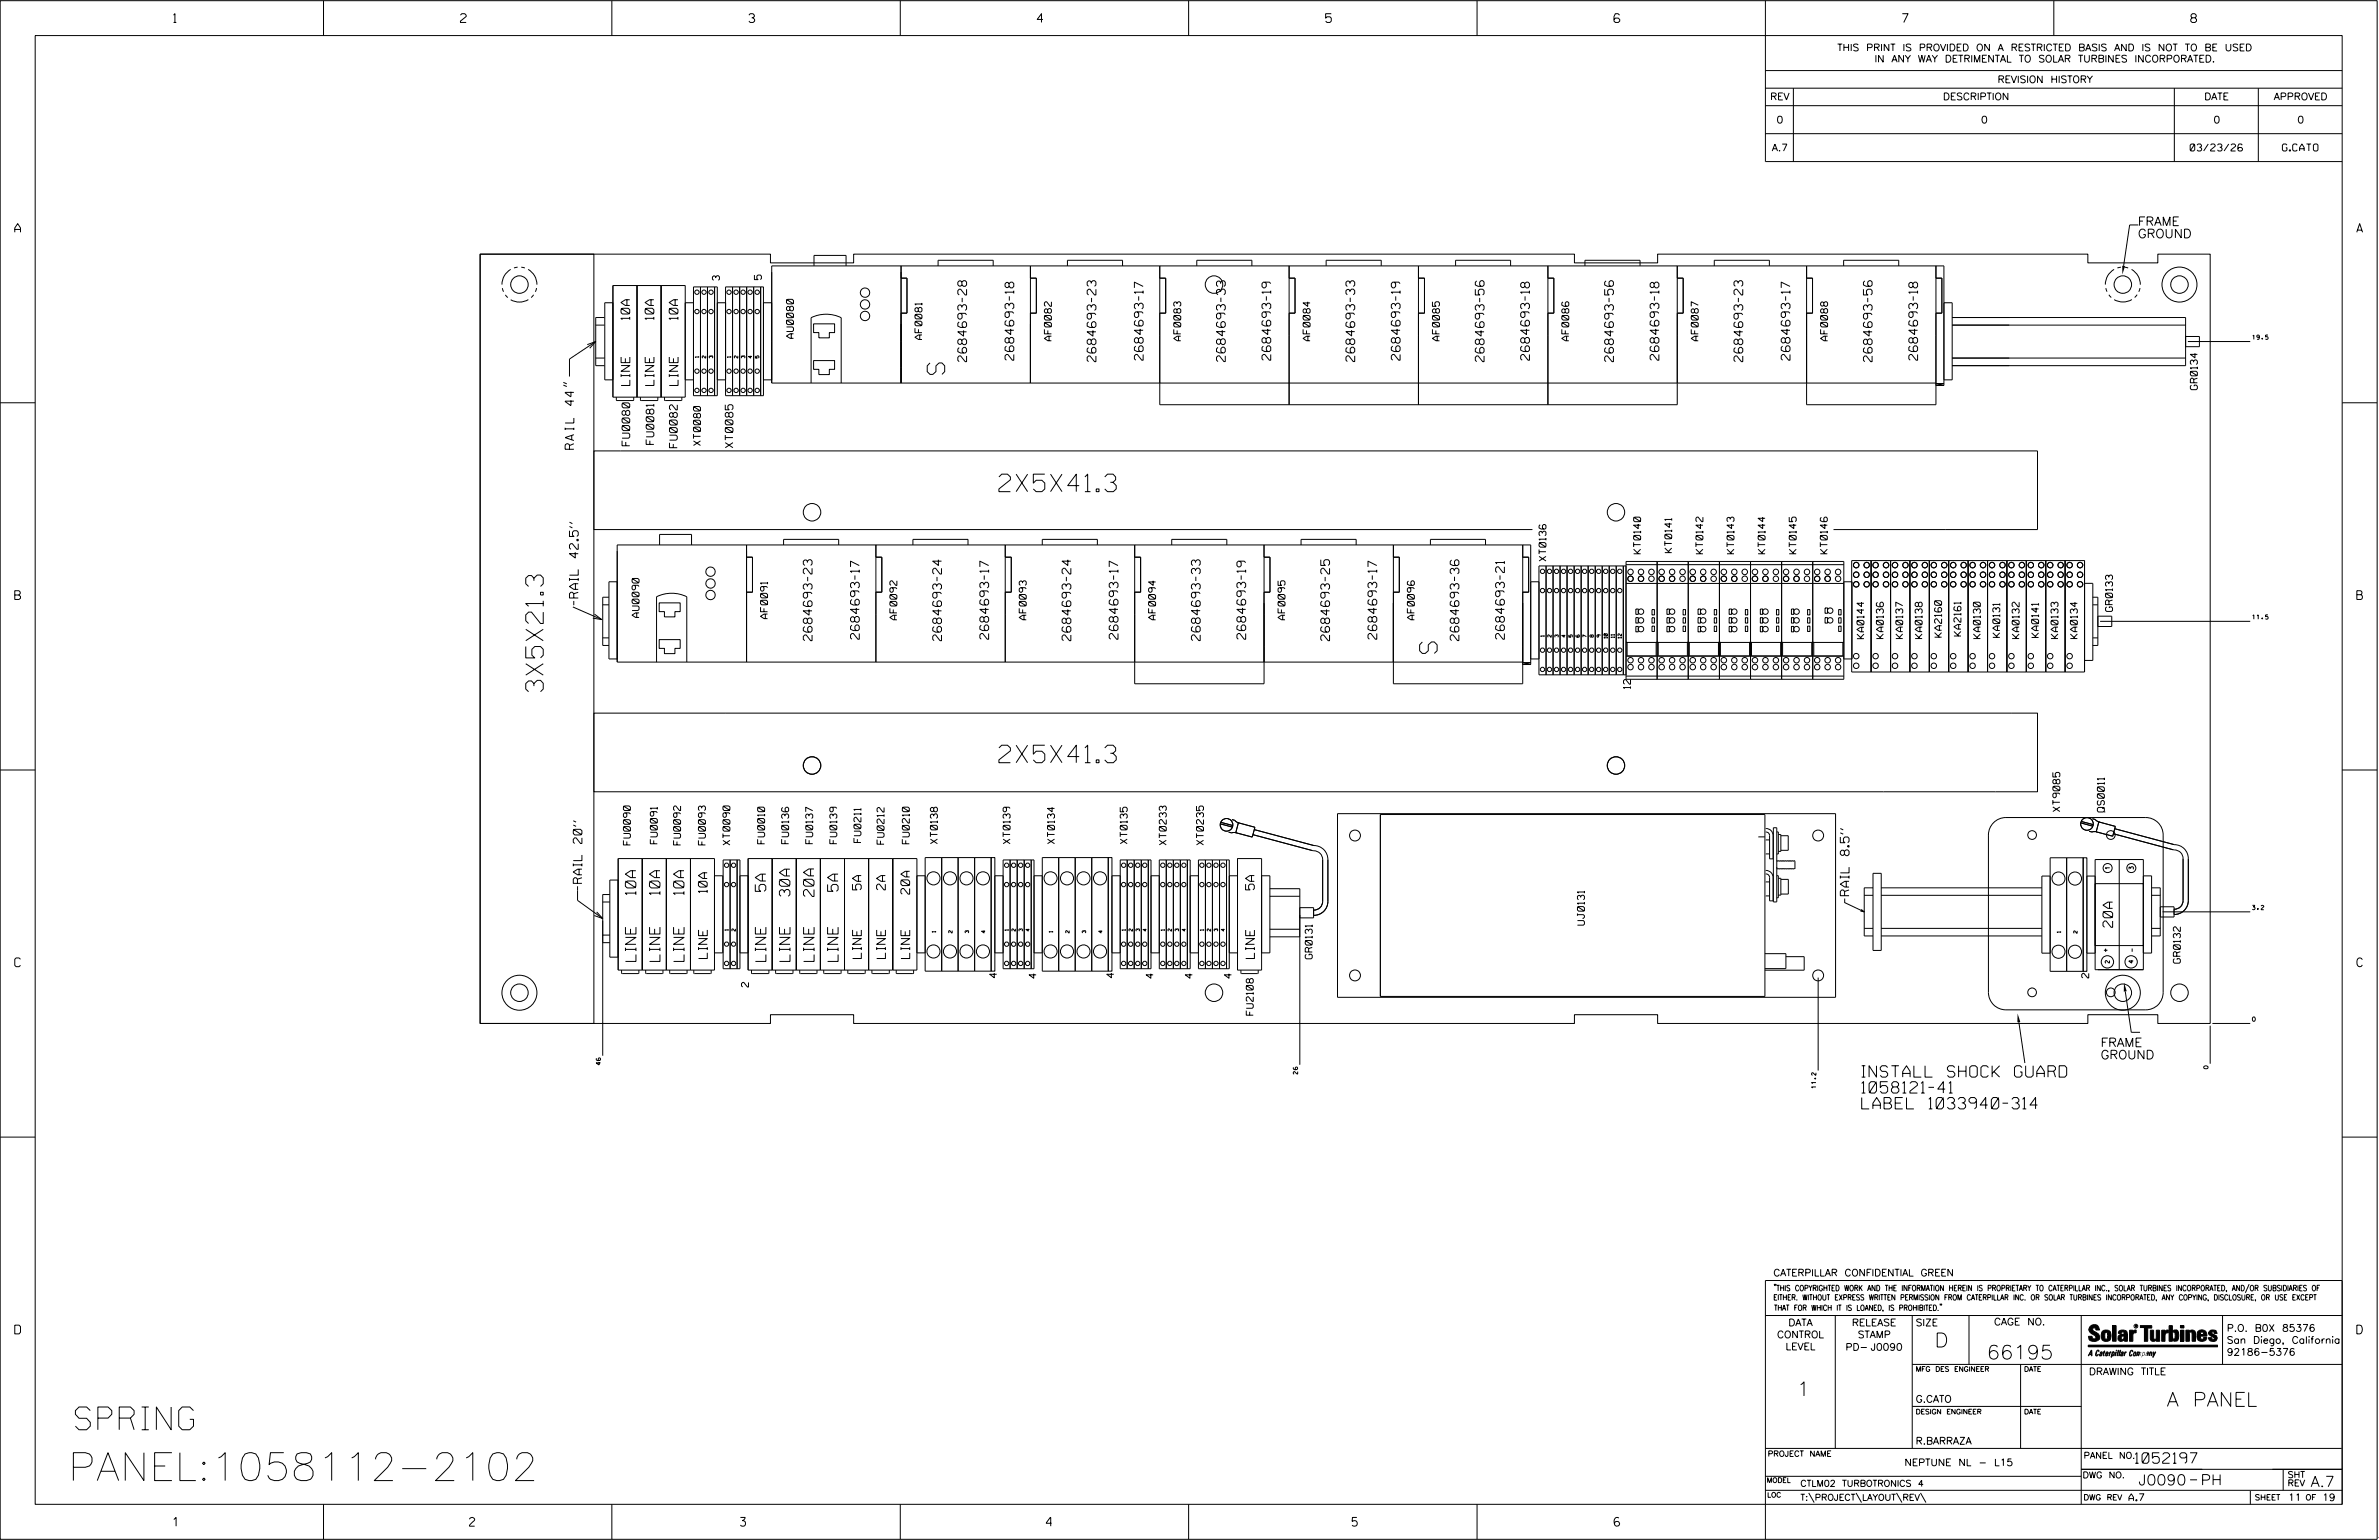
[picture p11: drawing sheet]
<svg xmlns="http://www.w3.org/2000/svg" width="864mm" height="559mm" viewBox="0 0 864 559" stroke-linecap="round" stroke-linejoin="round" font-family="sans-serif">
<defs><g id="words">
<text font-size="10.2" x="24.7" y="537.3">PANEL:1058112-2102</text>
<text font-size="8.2" x="27.4" y="518.8">SPRING</text>
<g font-size="6.3">
<text x="342.9" y="135.8" transform="rotate(-90 342.9 135.8)">S</text>
<text x="362.6" y="178.4">2X5X41.3</text>
<text x="521.7" y="237.1" transform="rotate(-90 521.7 237.1)">S</text>
<text x="197.2" y="251" transform="rotate(-90 197.2 251)">3X5X21.3</text>
<text x="362.6" y="276.7">2X5X41.3</text>
</g>
<g font-size="5.1">
<text x="702.3" y="488.8">D</text>
<text x="721.2" y="493.2">66195</text>
<text x="652.2" y="506.5">1</text>
<text x="786.6" y="510.3">A PANEL</text>
</g>
<g font-size="4.1">
<text x="675.8" y="390.8">INSTALL SHOCK GUARD</text>
<text x="675.8" y="396.6">1058121-41</text>
<text x="675.8" y="402.4">LABEL 1033940-314</text>
</g>
<g font-size="3.8">
<text x="278" y="323.4" transform="rotate(-90 278 323.4)">5A</text>
<text x="304.2" y="323.4" transform="rotate(-90 304.2 323.4)">5A</text>
<text x="230.8" y="324.6" transform="rotate(-90 230.8 324.6)">10A</text>
<text x="239.6" y="324.6" transform="rotate(-90 239.6 324.6)">10A</text>
<text x="248.3" y="324.6" transform="rotate(-90 248.3 324.6)">10A</text>
<text x="286.7" y="325.2" transform="rotate(-90 286.7 325.2)">30A</text>
<text x="295.5" y="325.3" transform="rotate(-90 295.5 325.3)">20A</text>
<text x="230.8" y="348.8" transform="rotate(-90 230.8 348.8)">LINE</text>
<text x="239.6" y="348.8" transform="rotate(-90 239.6 348.8)">LINE</text>
<text x="248.3" y="348.8" transform="rotate(-90 248.3 348.8)">LINE</text>
<text x="278" y="348.8" transform="rotate(-90 278 348.8)">LINE</text>
<text x="286.8" y="348.8" transform="rotate(-90 286.8 348.8)">LINE</text>
<text x="295.5" y="348.8" transform="rotate(-90 295.5 348.8)">LINE</text>
<text x="304.2" y="348.8" transform="rotate(-90 304.2 348.8)">LINE</text>
<text x="775.1" y="531">1052197</text>
<text x="776.3" y="538.9">J0090</text>
<text x="798.8" y="538.9">PH</text>
<text x="838.8" y="539.5">A.7</text>
</g>
<text font-size="3.5" x="766.9" y="336.5" transform="rotate(-90 766.9 336.5)">20A</text>
<g font-size="3.2">
<text x="63" y="8.2">1</text>
<text x="167.2" y="8.2">2</text>
<text x="271.8" y="8.2">3</text>
<text x="376.5" y="8.2">4</text>
<text x="481.2" y="8.2">5</text>
<text x="690.6" y="8.2">7</text>
<text x="795.3" y="8.2">8</text>
<text x="776.1" y="81.9">FRAME</text>
<text x="5.4" y="84.3">A</text>
<text x="776.1" y="86.3">GROUND</text>
<text x="855.5" y="84.3">A</text>
<text x="228.6" y="116" transform="rotate(-90 228.6 116)">10A</text>
<text x="237.3" y="116" transform="rotate(-90 237.3 116)">10A</text>
<text x="246.1" y="116" transform="rotate(-90 246.1 116)">10A</text>
<text x="350.9" y="131.2" transform="rotate(-90 350.9 131.2)">2684693-28</text>
<text x="368" y="130.7" transform="rotate(-90 368 130.7)">2684693-18</text>
<text x="397.8" y="131.2" transform="rotate(-90 397.8 131.2)">2684693-23</text>
<text x="415" y="130.7" transform="rotate(-90 415 130.7)">2684693-17</text>
<text x="444.8" y="131.2" transform="rotate(-90 444.8 131.2)">2684693-33</text>
<text x="461.3" y="130.7" transform="rotate(-90 461.3 130.7)">2684693-19</text>
<text x="491.8" y="131.2" transform="rotate(-90 491.8 131.2)">2684693-33</text>
<text x="508.3" y="130.7" transform="rotate(-90 508.3 130.7)">2684693-19</text>
<text x="538.7" y="131.2" transform="rotate(-90 538.7 131.2)">2684693-56</text>
<text x="555.2" y="130.7" transform="rotate(-90 555.2 130.7)">2684693-18</text>
<text x="585.7" y="131.2" transform="rotate(-90 585.7 131.2)">2684693-56</text>
<text x="602.2" y="130.7" transform="rotate(-90 602.2 130.7)">2684693-18</text>
<text x="632.6" y="131.2" transform="rotate(-90 632.6 131.2)">2684693-23</text>
<text x="649.8" y="130.7" transform="rotate(-90 649.8 130.7)">2684693-17</text>
<text x="679.6" y="131.2" transform="rotate(-90 679.6 131.2)">2684693-56</text>
<text x="696.1" y="130.7" transform="rotate(-90 696.1 130.7)">2684693-18</text>
<text x="228.6" y="139.9" transform="rotate(-90 228.6 139.9)">LINE</text>
<text x="237.4" y="139.9" transform="rotate(-90 237.4 139.9)">LINE</text>
<text x="246.1" y="139.9" transform="rotate(-90 246.1 139.9)">LINE</text>
<text x="208.3" y="163" transform="rotate(-90 208.3 163)">RAIL 44&quot;</text>
<text x="5.4" y="217.5">B</text>
<text x="209.9" y="219.6" transform="rotate(-90 209.9 219.6)">-RAIL 42.5''</text>
<text x="855.6" y="217.5">B</text>
<text x="294.8" y="232.5" transform="rotate(-90 294.8 232.5)">2684693-23</text>
<text x="311.9" y="231.9" transform="rotate(-90 311.9 231.9)">2684693-17</text>
<text x="341.8" y="232.5" transform="rotate(-90 341.8 232.5)">2684693-24</text>
<text x="358.9" y="231.9" transform="rotate(-90 358.9 231.9)">2684693-17</text>
<text x="388.7" y="232.5" transform="rotate(-90 388.7 232.5)">2684693-24</text>
<text x="405.8" y="231.9" transform="rotate(-90 405.8 231.9)">2684693-17</text>
<text x="435.7" y="232.4" transform="rotate(-90 435.7 232.4)">2684693-33</text>
<text x="452.2" y="231.9" transform="rotate(-90 452.2 231.9)">2684693-19</text>
<text x="482.6" y="232.5" transform="rotate(-90 482.6 232.5)">2684693-25</text>
<text x="499.8" y="231.9" transform="rotate(-90 499.8 231.9)">2684693-17</text>
<text x="529.6" y="232.4" transform="rotate(-90 529.6 232.4)">2684693-36</text>
<text x="546.1" y="231.9" transform="rotate(-90 546.1 231.9)">2684693-21</text>
<text x="211.3" y="323.1" transform="rotate(-90 211.3 323.1)">-RAIL 20''</text>
<text x="256.7" y="323.9" transform="rotate(-90 256.7 323.9)">10A</text>
<text x="312.6" y="322.9" transform="rotate(-90 312.6 322.9)">5A</text>
<text x="321.4" y="322.9" transform="rotate(-90 321.4 322.9)">2A</text>
<text x="455.3" y="322.9" transform="rotate(-90 455.3 322.9)">5A</text>
<text x="330.2" y="324.5" transform="rotate(-90 330.2 324.5)">20A</text>
<text x="671.2" y="327.6" transform="rotate(-90 671.2 327.6)">-RAIL 8.5''</text>
<text x="256.8" y="347.8" transform="rotate(-90 256.8 347.8)">LINE</text>
<text x="312.7" y="347.8" transform="rotate(-90 312.7 347.8)">LINE</text>
<text x="321.4" y="347.8" transform="rotate(-90 321.4 347.8)">LINE</text>
<text x="330.2" y="347.8" transform="rotate(-90 330.2 347.8)">LINE</text>
<text x="455.4" y="347.8" transform="rotate(-90 455.4 347.8)">LINE</text>
<text x="5.4" y="350.8">C</text>
<text x="855.6" y="350.8">C</text>
<text x="762.6" y="379.8">FRAME</text>
<text x="762.6" y="384.3">GROUND</text>
<text x="5.4" y="484">D</text>
<text x="855.6" y="484">D</text>
<text x="62.8" y="553.8">1</text>
<text x="170.4" y="553.8">2</text>
<text x="268.8" y="553.8">3</text>
<text x="379.8" y="553.8">4</text>
<text x="490.8" y="553.8">5</text>
<text x="585.9" y="553.8">6</text>
</g>
<g font-size="2.8">
<text x="228.6" y="161.7" transform="rotate(-90 228.6 161.7)">FU0080</text>
<text x="237.3" y="161.3" transform="rotate(-90 237.3 161.3)">FU0081</text>
<text x="245.8" y="162.5" transform="rotate(-90 245.8 162.5)">FU0082</text>
<text x="266.1" y="162.4" transform="rotate(-90 266.1 162.4)">XT0085</text>
</g>
<g font-size="2.5">
<text x="666.9" y="18.5">THIS PRINT IS PROVIDED ON A RESTRICTED BASIS AND IS NOT TO BE USED</text>
<text x="680.5" y="22.6">IN ANY WAY DETRIMENTAL TO SOLAR TURBINES INCORPORATED.</text>
<text x="725.1" y="30">REVISION HISTORY</text>
<text x="642.6" y="36.3">REV</text>
<text x="705.3" y="36.3">DESCRIPTION</text>
<text x="800.2" y="36.3">DATE</text>
<text x="825.4" y="36.3">APPROVED</text>
<text x="644.9" y="44.7">0</text>
<text x="719.1" y="44.7">0</text>
<text x="803.5" y="44.7">0</text>
<text x="834" y="44.7">0</text>
<text x="643.2" y="54.8">A.7</text>
<text x="795.1" y="54.8">03/23/26</text>
<text x="828.5" y="54.8">G.CATO</text>
<text x="261.2" y="101.7" transform="rotate(-90 261.2 101.7)">3</text>
<text x="276.4" y="101.5" transform="rotate(-90 276.4 101.5)">5</text>
<text x="288.1" y="122.8" transform="rotate(-90 288.1 122.8)">AU0080</text>
<text x="334.7" y="123.2" transform="rotate(-90 334.7 123.2)">AF0081</text>
<text x="381.7" y="123.6" transform="rotate(-90 381.7 123.6)">AF0082</text>
<text x="428.6" y="123.6" transform="rotate(-90 428.6 123.6)">AF0083</text>
<text x="475.6" y="123.6" transform="rotate(-90 475.6 123.6)">AF0084</text>
<text x="522.5" y="123.6" transform="rotate(-90 522.5 123.6)">AF0085</text>
<text x="569.5" y="123.6" transform="rotate(-90 569.5 123.6)">AF0086</text>
<text x="616.5" y="123.6" transform="rotate(-90 616.5 123.6)">AF0087</text>
<text x="663.4" y="123.6" transform="rotate(-90 663.4 123.6)">AF0088</text>
<text x="797.7" y="141.4" transform="rotate(-90 797.7 141.4)">GR0134</text>
<text x="254.3" y="161.7" transform="rotate(-90 254.3 161.7)">XT0080</text>
<text x="561.2" y="203.6" transform="rotate(-90 561.2 203.6)">XT0136</text>
<text x="595.6" y="201" transform="rotate(-90 595.6 201)">KT0140</text>
<text x="606.9" y="200.5" transform="rotate(-90 606.9 200.5)">KT0141</text>
<text x="618.2" y="201" transform="rotate(-90 618.2 201)">KT0142</text>
<text x="629.5" y="201" transform="rotate(-90 629.5 201)">KT0143</text>
<text x="640.7" y="201" transform="rotate(-90 640.7 201)">KT0144</text>
<text x="652" y="201" transform="rotate(-90 652 201)">KT0145</text>
<text x="663.3" y="201" transform="rotate(-90 663.3 201)">KT0146</text>
<text x="766.9" y="221.9" transform="rotate(-90 766.9 221.9)">GR0133</text>
<text x="232" y="224" transform="rotate(-90 232 224)">AU0090</text>
<text x="278.6" y="224.5" transform="rotate(-90 278.6 224.5)">AF0091</text>
<text x="325.6" y="224.9" transform="rotate(-90 325.6 224.9)">AF0092</text>
<text x="372.5" y="224.9" transform="rotate(-90 372.5 224.9)">AF0093</text>
<text x="419.5" y="224.9" transform="rotate(-90 419.5 224.9)">AF0094</text>
<text x="466.5" y="224.9" transform="rotate(-90 466.5 224.9)">AF0095</text>
<text x="513.4" y="224.9" transform="rotate(-90 513.4 224.9)">AF0096</text>
<text x="676.6" y="231.8" transform="rotate(-90 676.6 231.8)">KA0144</text>
<text x="683.7" y="231.7" transform="rotate(-90 683.7 231.7)">KA0136</text>
<text x="690.7" y="231.7" transform="rotate(-90 690.7 231.7)">KA0137</text>
<text x="697.8" y="231.7" transform="rotate(-90 697.8 231.7)">KA0138</text>
<text x="704.8" y="231.2" transform="rotate(-90 704.8 231.2)">KA2160</text>
<text x="711.8" y="230.8" transform="rotate(-90 711.8 230.8)">KA2161</text>
<text x="718.9" y="231.7" transform="rotate(-90 718.9 231.7)">KA0130</text>
<text x="725.9" y="231.3" transform="rotate(-90 725.9 231.3)">KA0131</text>
<text x="733" y="231.7" transform="rotate(-90 733 231.7)">KA0132</text>
<text x="740" y="231.3" transform="rotate(-90 740 231.3)">KA0141</text>
<text x="747.1" y="231.7" transform="rotate(-90 747.1 231.7)">KA0133</text>
<text x="754.1" y="231.7" transform="rotate(-90 754.1 231.7)">KA0134</text>
<text x="591.9" y="249.9" transform="rotate(-90 591.9 249.9)">12</text>
<text x="747.8" y="294.5" transform="rotate(-90 747.8 294.5)">XT9085</text>
<text x="763.9" y="294.6" transform="rotate(-90 763.9 294.6)">QS0011</text>
<text x="312.5" y="305.7" transform="rotate(-90 312.5 305.7)">FU0211</text>
<text x="228.8" y="306.6" transform="rotate(-90 228.8 306.6)">FU0090</text>
<text x="238.6" y="306.2" transform="rotate(-90 238.6 306.2)">FU0091</text>
<text x="247" y="306.6" transform="rotate(-90 247 306.6)">FU0092</text>
<text x="256.1" y="306.6" transform="rotate(-90 256.1 306.6)">FU0093</text>
<text x="265" y="306.6" transform="rotate(-90 265 306.6)">XT0090</text>
<text x="277.6" y="306.2" transform="rotate(-90 277.6 306.2)">FU0010</text>
<text x="286.3" y="306.1" transform="rotate(-90 286.3 306.1)">FU0136</text>
<text x="295" y="306.1" transform="rotate(-90 295 306.1)">FU0137</text>
<text x="303.8" y="306.1" transform="rotate(-90 303.8 306.1)">FU0139</text>
<text x="320.9" y="306.3" transform="rotate(-90 320.9 306.3)">FU0212</text>
<text x="330.1" y="306.2" transform="rotate(-90 330.1 306.2)">FU0210</text>
<text x="340.3" y="306.1" transform="rotate(-90 340.3 306.1)">XT0138</text>
<text x="366.7" y="306.1" transform="rotate(-90 366.7 306.1)">XT0139</text>
<text x="382.8" y="306.1" transform="rotate(-90 382.8 306.1)">XT0134</text>
<text x="409.2" y="306.1" transform="rotate(-90 409.2 306.1)">XT0135</text>
<text x="423.4" y="306.6" transform="rotate(-90 423.4 306.6)">XT0233</text>
<text x="436.9" y="306.6" transform="rotate(-90 436.9 306.6)">XT0235</text>
<text x="575.2" y="335.7" transform="rotate(-90 575.2 335.7)">UJ0131</text>
<text x="476.4" y="347.9" transform="rotate(-90 476.4 347.9)">GR0131</text>
<text x="791.5" y="349.5" transform="rotate(-90 791.5 349.5)">GR0132</text>
<text x="271.7" y="358.1" transform="rotate(-90 271.7 358.1)">2</text>
<text x="361.8" y="354.8" transform="rotate(-90 361.8 354.8)">4</text>
<text x="376.1" y="355" transform="rotate(-90 376.1 355)">4</text>
<text x="404.3" y="354.8" transform="rotate(-90 404.3 354.8)">4</text>
<text x="418.6" y="355" transform="rotate(-90 418.6 355)">4</text>
<text x="432.8" y="355" transform="rotate(-90 432.8 355)">4</text>
<text x="447" y="355" transform="rotate(-90 447 355)">4</text>
<text x="758.2" y="354.9" transform="rotate(-90 758.2 354.9)">2</text>
<text x="454.9" y="368.4" transform="rotate(-90 454.9 368.4)">FU2108</text>
<text x="643.8" y="463">CATERPILLAR CONFIDENTIAL GREEN</text>
<text x="645.1" y="485.5">CONTROL</text>
<text x="649.2" y="481.1">DATA</text>
<text x="672.3" y="481.1">RELEASE</text>
<text x="674.4" y="485.5">STAMP</text>
<text x="695.4" y="481.1">SIZE</text>
<text x="723.8" y="480.8">CAGE NO.</text>
<text x="808.4" y="483.1">P.O. B0X 85376</text>
<text x="648.2" y="489.8">LEVEL</text>
<text x="669.9" y="490">PD- J0090</text>
<text x="808.4" y="487.5">San Diego, California</text>
<text x="808.4" y="491.8">92186-5376</text>
<text x="758.3" y="498.9">DRAWING TITLE</text>
<text x="695.4" y="508.9">G.CATO</text>
<text x="695.4" y="524.1">R.BARRAZA</text>
<text x="691.4" y="531.9">NEPTUNE NL - L15</text>
<text x="772.8" y="544.6">A.7</text>
<text x="830.6" y="544.6">11</text>
<text x="843" y="544.6">19</text>
</g>
<g font-size="2.3">
<text x="756.4" y="529.2">PANEL NO.</text>
<text x="653.5" y="539.4">CTLM02 TURBOTRONICS 4</text>
<text x="756" y="536.3">DWG NO.</text>
<text x="830.4" y="539.3">REV</text>
<text x="830.4" y="536.2">SHT</text>
<text x="653.5" y="544.5">T:\PROJECT\LAYOUT\REV\</text>
</g>
<g font-size="2">
<text x="643.8" y="468.4">&quot;THIS COPYRIGHTED WORK AND THE INFORMATION HEREIN IS PROPRIETARY TO CATERPILLAR INC., SOLAR TURBINES INCORPORATED, AND/OR SUBSIDIARIES OF</text>
<text x="643.8" y="471.8">EITHER. WITHOUT EXPRESS WRITTEN PERMISSION FROM CATERPILLAR INC. OR SOLAR TURBINES INCORPORATED, ANY COPYING, DISCLOSURE, OR USE EXCEPT</text>
<text x="644" y="475.6">THAT FOR WHICH IT IS LOANED, IS PROHIBITED.&quot;</text>
<text x="641.7" y="528.5">PROJECT NAME</text>
<text x="756.3" y="544.3">DWG REV</text>
<text x="818.5" y="544.3">SHEET</text>
<text x="836.9" y="544.3">OF</text>
</g>
<g font-size="1.8">
<text x="695.4" y="497.6">MFG DES ENGINEER</text>
<text x="734.8" y="497.6">DATE</text>
<text x="695.4" y="513.1">DESIGN ENGINEER</text>
<text x="734.8" y="513.1">DATE</text>
<text x="641.3" y="538">MODEL</text>
<text x="641.5" y="543.3">LOC</text>
</g>
<g font-size="1.6">
<text x="817.6" y="123.2">19.5</text>
<text x="817.6" y="224.7">11.5</text>
<text x="765.9" y="315.4" transform="rotate(-90 765.9 315.4)">1</text>
<text x="774.5" y="315.4" transform="rotate(-90 774.5 315.4)">3</text>
<text x="817.6" y="330.1">3.2</text>
<text x="774.8" y="345.4" transform="rotate(-90 774.8 345.4)">-</text>
<text x="765.8" y="349.5" transform="rotate(-90 765.8 349.5)">2</text>
<text x="774.4" y="349.5" transform="rotate(-90 774.4 349.5)">4</text>
<text x="817.6" y="370.6">0</text>
<text x="218" y="386.4" transform="rotate(-90 218 386.4)">46</text>
<text x="471" y="389.8" transform="rotate(-90 471 389.8)">26</text>
<text x="801.5" y="387.8" transform="rotate(-90 801.5 387.8)">0</text>
<text x="659.2" y="394.9" transform="rotate(-90 659.2 394.9)">11.2</text>
</g>
<g font-size="1.3">
<text x="253.6" y="129.7" transform="rotate(-90 253.6 129.7)">1</text>
<text x="256.2" y="129.9" transform="rotate(-90 256.2 129.9)">2</text>
<text x="258.7" y="129.9" transform="rotate(-90 258.7 129.9)">3</text>
<text x="265.3" y="129.7" transform="rotate(-90 265.3 129.7)">1</text>
<text x="267.8" y="129.9" transform="rotate(-90 267.8 129.9)">2</text>
<text x="270.4" y="129.9" transform="rotate(-90 270.4 129.9)">3</text>
<text x="272.9" y="129.9" transform="rotate(-90 272.9 129.9)">4</text>
<text x="275.5" y="129.9" transform="rotate(-90 275.5 129.9)">5</text>
<text x="560.6" y="231" transform="rotate(-90 560.6 231)">1</text>
<text x="563.1" y="231.2" transform="rotate(-90 563.1 231.2)">2</text>
<text x="565.7" y="231.2" transform="rotate(-90 565.7 231.2)">3</text>
<text x="568.2" y="231.2" transform="rotate(-90 568.2 231.2)">4</text>
<text x="570.8" y="231.2" transform="rotate(-90 570.8 231.2)">5</text>
<text x="573.3" y="231.2" transform="rotate(-90 573.3 231.2)">6</text>
<text x="575.9" y="231.2" transform="rotate(-90 575.9 231.2)">7</text>
<text x="578.4" y="231.2" transform="rotate(-90 578.4 231.2)">8</text>
<text x="581" y="231.2" transform="rotate(-90 581 231.2)">9</text>
<text x="583.5" y="231.6" transform="rotate(-90 583.5 231.6)">10</text>
<text x="586.1" y="231.4" transform="rotate(-90 586.1 231.4)">11</text>
<text x="588.6" y="231.6" transform="rotate(-90 588.6 231.6)">12</text>
<text x="264.4" y="337.6" transform="rotate(-90 264.4 337.6)">1</text>
<text x="266.9" y="337.9" transform="rotate(-90 266.9 337.9)">2</text>
<text x="339.6" y="338.3" transform="rotate(-90 339.6 338.3)">1</text>
<text x="345.6" y="338.5" transform="rotate(-90 345.6 338.5)">2</text>
<text x="351.6" y="338.5" transform="rotate(-90 351.6 338.5)">3</text>
<text x="357.6" y="338.5" transform="rotate(-90 357.6 338.5)">4</text>
<text x="366" y="337.7" transform="rotate(-90 366 337.7)">1</text>
<text x="368.6" y="337.9" transform="rotate(-90 368.6 337.9)">2</text>
<text x="371.1" y="337.9" transform="rotate(-90 371.1 337.9)">3</text>
<text x="373.7" y="337.9" transform="rotate(-90 373.7 337.9)">4</text>
<text x="382.1" y="338.3" transform="rotate(-90 382.1 338.3)">1</text>
<text x="388.1" y="338.5" transform="rotate(-90 388.1 338.5)">2</text>
<text x="394.1" y="338.5" transform="rotate(-90 394.1 338.5)">3</text>
<text x="400.1" y="338.5" transform="rotate(-90 400.1 338.5)">4</text>
<text x="408.5" y="337.7" transform="rotate(-90 408.5 337.7)">1</text>
<text x="411.1" y="337.9" transform="rotate(-90 411.1 337.9)">2</text>
<text x="413.6" y="337.9" transform="rotate(-90 413.6 337.9)">3</text>
<text x="416.2" y="337.9" transform="rotate(-90 416.2 337.9)">4</text>
<text x="422.7" y="337.7" transform="rotate(-90 422.7 337.7)">1</text>
<text x="425.3" y="337.9" transform="rotate(-90 425.3 337.9)">2</text>
<text x="427.8" y="337.9" transform="rotate(-90 427.8 337.9)">3</text>
<text x="430.4" y="337.9" transform="rotate(-90 430.4 337.9)">4</text>
<text x="436.9" y="337.7" transform="rotate(-90 436.9 337.7)">1</text>
<text x="439.5" y="337.9" transform="rotate(-90 439.5 337.9)">2</text>
<text x="442" y="337.9" transform="rotate(-90 442 337.9)">3</text>
<text x="444.6" y="337.9" transform="rotate(-90 444.6 337.9)">4</text>
<text x="748" y="338.4" transform="rotate(-90 748 338.4)">1</text>
<text x="754" y="338.6" transform="rotate(-90 754 338.6)">2</text>
</g>
<text font-size=".9" x="775.1" y="481.7">R</text>
</g></defs>
<g fill="none" stroke="#000" stroke-width=".36">
<path d="M.1 .2h862.8v558.4h-862.8zM12.8 12.9h837.4v533h-837.4zM117.4 .2v12.7M222.1 .2v12.7M326.8 .2v12.7M431.5 .2v12.7M536.2 .2v12.7M587.9 5.5l-.5-.5h-1l-.5 1v1.7l.5 .4h1l.6-.4v-.6l-.6-.5h-1l-.5 .5M640.9 .2v58.4h209.3M745.6 .2v12.7M640.9 25.6h209.3M640.9 32h209.3"/>
<path d="M640.9 38.3h209.3M651 32v26.6M789.3 32v26.6M819.8 32v26.6M640.9 48.5h209.3M174.2 92.2h105.5v3.2h30.2v-3.2h261.6v3.2h30.2v-3.2h156.2v3.2h25.4v-3.2h19v279.2h-19v-3.2h-25.4v3.2h-156.2v-3.2h-30.2v3.2h-261.6v-3.2h-30.2v3.2h-105.5zM174.3 92.2h41.3v279.2h-41.3zM185.4 97.8a6.3 6.3 0 0 0-3.2 5.5M187.9 96.9l-1.3 .3M189.2 96.9l1.3 .3M191.7 97.8a6.3 6.3 0 0 1 3.2 5.5M295.5 96.5v-3.8h11.6v3.8"/>
<path d="M327.1 96.5v42.5M340.5 96.5v-2.1h20v2.1M374.1 96.5v42.5M387.5 96.5v-2.1h20v2.1M421 96.5v50.4h187.9v-50.4M434.4 96.5v-2.1h20v2.1M468 96.5v50.4M481.4 96.5v-2.1h20v2.1M514.9 96.5v50.4M528.4 96.5v-2.1h20v2.1M561.9 96.5v50.4M575.3 96.5v-2.1h20v2.1"/>
<path d="M622.3 96.5v-2.1h20v2.1M669.3 96.5v-2.1h20v2.1M702.8 96.5v50.4h-47v-50.4M767.4 97.8a6.3 6.3 0 0 0-3.1 5.5M769.9 96.9l-1.3 .3M771.3 96.9l1.2 .3M773.8 97.8a6.3 6.3 0 0 1 3.2 5.5M776.3 81.6h-3.2l-2.2 14.9M182.4 104.6l.4 1.3M183.4 107l.9 1M191.8 108.7a6.4 6.4 0 0 1-6.4 .1M193.7 107l-.9 1"/>
<path d="M194.8 104.5l-.5 1.4M216.3 118h3.1M219.4 115.2h-3.1v17.5h3.1M222.5 109.9h-3v27.9h3M222.5 103.6h26.2v40.5h-26.2zM231.2 103.6v40.5M240 103.6v40.5M248.7 109.9h3M251.7 104.1h8.7v39.5h-8.7zM254.3 104.1v39.5M256.8 104.1v39.5M259.4 104.1v39.5"/>
<path d="M260.4 109.9h3M263.4 104.1h13.7v39.5h-13.7zM265.9 104.1v39.5M268.5 104.1v39.5M271 104.1v39.5M273.6 104.1v39.5M276.1 104.1v39.5M277.1 109.9h3M295.3 117.5h7.7v3.2h-1.9v1.9h-3.8v-1.9h-2zM327.1 100.9h2.1v12.7h-2.1M374.1 100.9h2.1v12.7h-2.1M421 100.9h2.2v12.7h-2.2"/>
<path d="M468 100.9h2.1v12.7h-2.1M514.9 100.9h2.2v12.7h-2.2M561.9 100.9h2.2v12.7h-2.2M608.9 100.9h2.1v12.7h-2.1M655.8 100.9h2.2v12.7h-2.2M702.8 100.9h2.1v12.7h-2.1M705.7 109.9h3v27.9h-3M708.7 115.2h84.7v17.5h-84.7M708.7 118h84.7M764.4 104.6l.5 1.2M765.5 107l.9 .9M773.9 108.7a6.4 6.4 0 0 1-6.4 0"/>
<path d="M775.8 106.9l-.9 1M776.9 104.5l-.5 1.4M204.5 139.7l1.2 .6M204.5 138.7l1.2 .6M213.2 125.1l3.1-1.2-2.2 2.5M216.3 129.9h3.1M216.3 123.9l-9.6 6.4v6.3M248.7 137.8h3M260.4 137.8h3M277.1 137.8h3M294.4 139v-23.7a12.4 12.4 0 0 1 11 0v23.7M295.3 130.8h7.7v3.2h-1.9v1.9h-3.8v-1.9h-2z"/>
<path d="M702.8 139.2h2.9l-2.9 .7h2.9zM702.8 139h-422.7v-42.5h425.6v43.4M708.7 129.9h84.7M793.4 122.1h5v3.7h-5M794.2 123.9h22.7M.1 146.2h12.7M223.7 144.1v1l.3 .2h5.8l.2-.2v-1M232.5 144.1v1l.2 .2h5.8l.3-.2v-1M241.2 144.1v1l.3 .2h5.8l.2-.2v-1M850.2 146.2h12.7M239.4 197.7v-3.8h11.6v3.8M271 197.7v42.5"/>
<path d="M284.4 197.7v-2h20v2M318 197.7v42.5M331.4 197.7v-2h20v2M364.9 197.7v42.5M378.4 197.7v-2h20v2M411.9 197.7v50.4h47v-50.4M425.3 197.7v-2h20v2M472.3 197.7v-2h20v2M519.3 197.7v-2h20v2M552.8 197.7v50.4h-47v-50.4M556.3 192.2h-340.7v-28.6h524v28.6h-74M218.8 219.5h2.3"/>
<path d="M221.1 216.7h-2.3v17.5h2.3M224 211.1h-2.9v28h2.9M239.3 218.8h7.6v3.1h-1.9v1.9h-3.8v-1.9h-1.9zM271 202.2h2.2v12.7h-2.2M318 202.2h2.1v12.7h-2.1M364.9 202.2h2.2v12.7h-2.2M411.9 202.2h2.2v12.7h-2.2M458.9 202.2h2.1v12.7h-2.1M505.8 202.2h2.2v12.7h-2.2M552.8 202.2h2.1v12.7h-2.1M555.7 211.1h3M561.2 205.4v39.5"/>
<path d="M563.8 205.4v39.5M566.3 205.4v39.5M568.9 205.4v39.5M571.4 205.4v39.5M574 205.4v39.5M576.5 205.4v39.5M579.1 205.4v39.5M581.6 205.4v39.5M584.2 205.4v39.5M586.7 205.4v39.5M589.3 205.4v39.5M590.3 205.4h-31.6v39.5h31.6"/>
<path d="M590.3 203.7h79v42.8h-79zM590.3 204.9h79M590.3 211.7h79M601.6 203.7v42.8M612.8 203.7v42.8M624.2 203.7v42.8M635.5 203.7v42.8M646.7 203.7v42.8M658 203.7v42.8M669.3 211.1h3v28h-3M672.2 203.4h84.5v40.4h-84.5zM679.2 203.4v40.4"/>
<path d="M686.3 203.4v40.4M693.3 203.4v40.4M700.4 203.4v40.4M707.4 203.4v40.4M714.4 203.4v40.4M721.5 203.4v40.4M728.5 203.4v40.4M735.6 203.4v40.4M742.6 203.4v40.4M749.7 203.4v40.4M756.7 211.7h3v27.9h-3M759.7 216.7h1.8v17.5h-1.8"/>
<path d="M759.7 219.5h1.8M208 220.2l10.4 4.6M215.8 222.8l2.6 2-3.2-.5M218.8 231.5h2.3M239.3 232.1h7.6v3.2h-1.9v1.9h-3.8v-1.9h-1.9zM555.7 239.1h3M590.3 238.1h79M590.3 233.1h79M590.3 233h.4v5h10.5v-5h.7v5h10.6v-5h.7v5h10.6v-5h.7v5h10.6v-5h.7v5h10.6v-5h.7v5h10.6v-5h.7v5h10.6v-5h.3M593.8 221h.9v1.9h-.9zM593.8 224.1h.9v2h-.9zM593.8 227.3h.9v2h-.9z"/>
<path d="M599.7 221.2h.9v1.9h-.9zM599.7 224.2h.9v1.9h-.9zM599.7 227.2h.9v1.9h-.9zM605.1 221h.9v1.9h-.9zM605.1 224.1h.9v2h-.9zM605.1 227.3h.9v2h-.9zM611 221.2h.9v1.9h-.9zM611 224.2h.9v1.9h-.9zM611 227.2h.9v1.9h-.9zM616.4 221h.9v1.9h-.9zM616.4 224.1h.9v2h-.9zM616.4 227.3h.9v2h-.9z"/>
<path d="M622.3 221.2h.8v1.9h-.8zM622.3 224.2h.8v1.9h-.8zM622.3 227.2h.8v1.9h-.8zM627.7 221h.9v1.9h-.9zM627.7 224.1h.9v2h-.9zM627.7 227.3h.9v2h-.9zM633.6 221.2h.8v1.9h-.8zM633.6 224.2h.8v1.9h-.8zM633.6 227.2h.8v1.9h-.8zM639 221h.9v1.9h-.9zM639 224.1h.9v2h-.9zM639 227.3h.9v2h-.9z"/>
<path d="M644.9 221.2h.8v1.9h-.8zM644.9 224.2h.8v1.9h-.8zM644.9 227.2h.8v1.9h-.8zM650.3 221h.9v1.9h-.9zM650.3 224.1h.9v2h-.9zM650.3 227.3h.9v2h-.9zM656.2 221.2h.8v1.9h-.8zM656.2 224.2h.8v1.9h-.8zM656.2 227.2h.8v1.9h-.8zM662.5 220.6h.9v1.9h-.9zM662.5 224.1h.9v2h-.9zM667.5 221.2h.8v1.9h-.8z"/>
<path d="M667.5 224.2h.8v1.9h-.8zM667.5 227.2h.8v1.9h-.8zM759.7 231.5h1.8M761.5 223.6h5.1v3.7h-5.1M762.4 225.5h54.5M215.6 258.8h524v28.5h-524zM238.3 240.2v-23.7a12.5 12.5 0 0 1 11 0v23.7M552.8 240.4l2.9 .7h-2.9l2.9-.7zM552.8 240.2h-328.8v-42.5h331.7v43.4M590.3 245.3h79M.1 279.4h12.7M850.2 279.4h12.7"/>
<path d="M443 298.9l4.4 1.2M443.1 298.4l4.4 1.1M447.2 297.4l1 .3 1.6 .9M449.5 298.6l6 1.6-.9 3.5-6-1.5zM485.5 295.2h180.8v66.7h-180.8zM501.1 295.6h139.6v66h-139.6zM723.7 298.5l1.7-1.2 2.8-.6h50.7a6.3 6.3 0 0 1 6.3 6.3v57.1a6.3 6.3 0 0 1-6.3 6.3h-50.7a6.3 6.3 0 0 1-6.4-6.3v-57.1l.6-2.8zM755.4 298.6l4.3 1.2M755.5 298.1l4.3 1.1M759.6 297.1l1 .3 1.5 .9M761.9 298.2l6 1.7-1 3.5-6-1.6zM221.4 319.3h3v28h-3z"/>
<path d="M224.4 311.5h35v40.5h-35zM233.2 311.5v40.5M241.9 311.5v40.5M250.6 311.5v40.5M259.4 317.8h3v28h-3M262.5 312h6.1v39.5h-6.1zM265 312v39.5M267.6 312v39.5M268.6 317.8h3M271.6 311.5h61.2v40.5h-61.2zM280.3 311.5v40.5M289.1 311.5v40.5"/>
<path d="M297.8 311.5v40.5M306.6 311.5v40.5M315.3 311.5v40.5M324 311.5v40.5M324.1 311.5v40.5M332.8 317.8h3M335.8 311.2h24v41.2h-24zM341.8 311.2v41.2M347.8 311.2v41.2M353.8 311.2v41.2M359.8 311.2h1.3v41.2h-1.3zM364.1 317.8h-3v28h3"/>
<path d="M364.1 312h11.3v39.5h-11.3zM366.7 312v39.5M369.3 312v39.5M371.8 312v39.5M374.3 312v39.5M375.4 317.8h3M378.4 311.2h23.9v41.2h-23.9zM384.3 311.2v41.2M390.3 311.2v41.2M396.3 311.2v41.2M402.3 311.2h1.3v41.2h-1.3zM406.6 317.8h-3v28h3"/>
<path d="M406.6 312h11.2v39.5h-11.2zM409.2 312v39.5M411.7 312v39.5M414.3 312v39.5M416.8 312v39.5M417.8 317.8h3M420.8 312h11.2v39.5h-11.2zM423.4 312v39.5M425.9 312v39.5M428.5 312v39.5M431 312v39.5M432 317.8h3"/>
<path d="M435 312h11.2v39.5h-11.2zM437.6 312v39.5M440.1 312v39.5M442.7 312v39.5M445.2 312v39.5M446 301.9l2.8 .3M446.2 317.8h3M449.2 311.5h8.8v40.5h-8.8zM454.8 302.9l21.7 5.7a3.4 3.4 0 0 1 3.6 3.3v15.2a3.1 3.1 0 0 1-3.3 3.1M455.3 301l21.7 5.8a5.1 5.1 0 0 1 5 5.1v15.2a5.1 5.1 0 0 1-5.2 5M458 317.8h3v28h-3M638.3 303.7h2.4"/>
<path d="M641 315.8a2.59 2.59 0 0 1 2.6 2.6v8.5h-1.2v-8.5a1.33 1.33 0 0 0-1.4-1.3M641 300.6a2.54 2.54 0 0 1 2.6 2.6v8.4h-1.2v-8.4a1.28 1.28 0 0 0-1.4-1.3M641 309.8h1.4M641 304.8h1.4M643.7 300.4h1.3v26.9h-1.3zM645 301.9h.5v8h-.5M645 317.7h.5v8.1h-.5M645 312.2l.3 .4 .4-.4 .3 .4 .3-.4 .3 .4 .3-.4 .3 .4 .4-.4 .3 .4 .3-.4 .3 .4 .3-.4 .3 .4 .4-.4 .3 .4 .3-.4 .3 .4 .3-.4 .4 .4 .3-.4 .2 .3v2.8l-.2-.2-.3 .3-.4-.3-.3 .3-.3-.3-.3 .3-.3-.3-.4 .3-.3-.3-.3 .3-.3-.3-.3 .3-.3-.3-.4 .3-.3-.3-.3 .3-.3-.3-.3 .3-.3-.3-.4 .3-.3-.7M645 312.2v.1M645.5 302.8h1v6.1h-1M645.5 318.7h1v6.1h-1M646.5 319.1h2.7v5.3h-2.7"/>
<path d="M646.5 303.2h2.6v5.3h-2.6M679.9 316.9h3v28h-3zM744.2 317.9h-3v28h3M744.2 311.3h12v41.2h-12zM750.2 311.3v41.2M756.2 311.3h1.4v41.2h-1.4zM758.4 301.6l1 .3h1.8M760.6 317.9h-3v28h3M760.6 311.9h17.5v40h-17.5zM767.2 302.5l21.6 5.8a3.3 3.3 0 0 1 3.7 3.3v15.1a3.1 3.1 0 0 1-3.3 3.2M767.7 300.7l21.6 5.8a5.1 5.1 0 0 1 5.1 5.1v15.1a5.1 5.1 0 0 1-5.2 5.1M769.3 311.9v40"/>
<path d="M778.1 317.8h2.9v28h-2.9M209.7 323.1v3.6l9.1 6.6M216.6 330.9l2.2 2.4-3.1-1.1M218.8 327.3h2.6M218.8 339.3h2.6M221.4 324.6h-2.6v58.5M461 322.5h10.8v63.9M461 325.2h10.8M461 339.9h10.8M461 337.2h10.8M471.8 329.4h5v3.7h-5M641 325.1h1.4"/>
<path d="M641 320h1.4M669.6 327.5l7.1 3.4M675.6 330l1.1 .9-1.3-.3M676.7 336.9h3.2M676.7 324.9h3.2M679.9 322.2h-3.2v17.4h3.2M682.9 322.2h58.3M682.9 336.9h58.3M682.9 339.6h58.3M682.9 324.9h58.3M760.6 320.6h17.5v22.5h-17.5zM781 322.2h3.2v17.4h-3.2"/>
<path d="M781 336.9h3.2M781 324.9h3.2M784.2 329h5v3.7h-5M785 330.9h31.9M218.8 342.1h2.6M225.6 352v1l.3 .3h5.8l.2-.3v-1M234.4 352v1l.2 .3h5.8l.3-.3v-1M243.1 352v1l.3 .3h5.8l.2-.3v-1M251.8 352v1l.3 .3h5.8l.3-.3v-1M268.6 345.8h3M272.8 352v1l.2 .3h5.9l.2-.3v-1M281.6 352v1l.2 .3h5.8l.3-.3v-1"/>
<path d="M290.3 352v1l.2 .3h5.8l.3-.3v-1M299 352v1l.3 .3h5.8l.2-.3v-1M307.8 352v1l.2 .3h5.8l.3-.3v-1M316.5 352v1l.3 .3h5.8l.2-.3v-1M325.3 352v1l.3 .3h5.8l.2-.3v-1M332.8 345.8h3M375.4 345.8h3M417.8 345.8h3M432 345.8h3M446.2 345.8h3M450.5 352v1l.2 .3h5.8l.2-.3v-1M640.7 346h7.6v5.5h-7.6"/>
<path d="M648.3 347.1h6.6v4.9h-14.2M660 354.7v33.7M763.7 344.8h1.3M764.4 344.2v1.2M771.5 359.7l2.2 14.9h3.2M732.9 370.9l2.1 14.8M802.3 372.2v13.8M803.1 371.4h13.8M.1 412.6h12.7M850.2 412.6h12.7M640.9 477.3h209.3M644.2 466.1l-.1 .4"/>
<path d="M644.7 466.1l-.2 .4M666.2 477.3v48.3M694.2 477.3v48.3M704.4 473.3l-.1 .4M704.8 473.3l-.1 .4M714.8 477.3v17.8M755.5 477.3v68.6M806.8 477.3v17.8M816.5 466l-1.4 3.1M850.2 464.6h-209.3v94M850.2 464.8v81.1M694.2 495.1h156"/>
<path d="M733.5 495.1v30.5M758.6 481.4a2.02 2.02 0 0 1 3.1-.1l.5 1.3h-1.3l-.2-.6-.4-.2-.6 .1-.1 .4 .4 .7a2.46 2.46 0 0 1 2.2 2.9 2.83 2.83 0 0 1-3.8 .3l-.3-1.3h1.3l.2 .7 .6 .3 .5-.2 .2-.5-.4-.6-1.9-1.2-.4-.9zM759.2 491.3h-.7l.7-1.2v1.9h.2l-.1-2.1-1.3 2.1 .5-.5h.7M761.3 490l.3-.2 .4 .3-.1 .3-.3-.4-.4 .3-.3 1.6h.4l.4-.5-.3 .6-.4 .1-.3-.4zM762.6 490.6l.5-.1-.1 1.4h-.9a.74 .74 0 0 1 .9-.8l-.3 .7-.5 .1 .2-.5 .6-.2v-.5l-.7 .2zM763 483.2a2.17 2.17 0 0 1 3.1 0l.3 1.4-.3 1.5a2.17 2.17 0 0 1-3.1 0l-.3-1.5zM763.6 490.5l.4-.4 .2 .6h-.3l-.3 .9 .2 .4-.3-.1zM764.1 483.7l.5-.4 .4 .3v2.2l-.4 .2-.5-.2zM764.6 491.1l.6 .2v-.7l-.4-.1-.4 .6-.1 .8h.6M764.6 491.1l-.1 .8h.4M764.6 482.6v.8M764.8 490.7l.4 .1v.3h-.6z"/>
<path d="M765 491.5l-.1 .4zM766 490.5l-.5 1.5zM766 490.8l.4-.3-.4 .4M766.9 481h1.3v5.7h-1.3zM767 490.8l.5 .1-.3 .8-.4 .2zM767.3 490.5h-.5l-.5 2M767.3 490.5a.8 .8 0 0 1 .2 1 .8 .8 0 0 1-.9 .4l-.1 .6M767.3 490.5l-.1 .2M768.1 490.5l-.4 1.5zM768.2 489.9h.3l-.1 .2h-.2zM769 489.9l-.5 2.1zM769.7 489.9l-.6 2.1z"/>
<path d="M770.1 491.4l.5-.3-.5 .8zM770.4 491.9h.1M770.6 491.1l.1-.4-.7 .2 .1-.3 .6-.1 .2 .3-.5 1.1M770.6 491.1a.74 .74 0 0 0-.8 .8h.6M771 484.8h-.7l-.3 .6 .4 .7 .5-.3 .1-2.4h-.8l-.1 .4h-1.2a1.71 1.71 0 0 1 1.8-1.3 1.71 1.71 0 0 1 1.6 1.4v2.8h-1.1l-.1-.6M771 484.2l-1.5 .1a1.41 1.41 0 0 0 0 2.4l.5 .1 1.1-.7M771.2 486.1h-.1M771.4 490.5l.1 .3 .4-.3-.9 1.5zM771.5 490.8h.1M773 482.7h1.2v.5l.5-.5 .7-.1v1h-.6l-.5 .4-.1 2.7h-1.2zM773.3 490.3l.6-.4 .4 .2-.1 .4-.3-.4a1.28 1.28 0 0 0-.5 1.8l.6-.4-.1 .4-.8 .1zM774.7 490.8l.5-.3a.88 .88 0 0 1 .2 .9 .88 .88 0 0 1-.7 .7l-.2-.2z"/>
<path d="M774.8 490.9h.5l-.3 1h-.3l-.2-.2zM775.2 490.5l-.1 .2M776.8 481h4.3v.9h-1.5v4.8h-1.3M776.8 490.6l-.8 .2v-.3l-.4 1.5 .8-1.3v1.3l.3-1.2M779.3 491.1h.4M779.6 490.5h.3l-.3 1.4M779.6 490.7h.2l-.1 .4M779.7 491.1l-.1 .4M779.7 491.1l-.4 .2M780.1 492l.4-1.5 .1 .3 .3-.3 .3 .2-.3 1.3v-1.3l-.7 1.3M780.6 482.7h1.2v2.7l.1 .4 .4 .3 .4-.7v-2.7h1.2l.1 4h-1.3v-.5l-1.1 .6-.7-.3-.3-.7zM781.6 492.5l1-2-.8 1.3-.2-1.3-.2 2"/>
<path d="M784.7 482.7h1.2v.5l.5-.5 .7-.1v1h-.5l-.6 .4-.1 2.7h-1.2zM787.4 481h1.2v2a1.4 1.4 0 0 1 2.2 .2l.1 1.4-.4 1.9-1.5 .1-.4-.5v-1l.5 .9 .5-.3v-2.1l-.5-.4-.5 .7v2.8h-1.2zM791.5 482.7h1.3v4h-1.3zM791.5 481h1.3v.9h-1.3zM793.5 482.7h1.3v.4l.7-.5 1.1 .2 .4 .6v3.3h-1.2l-.3-3.4-.7 .2v3.2h-1.3zM794.8 483.1h.1M797.7 483.2a1.92 1.92 0 0 1 2.4-.5 1.92 1.92 0 0 1 1 2.1h-2.3v.8l.6 .5 .5-.3v-.5h1.2a1.83 1.83 0 0 1-2.1 1.4 1.83 1.83 0 0 1-1.5-2.1zM798.8 484.2v.6M799.1 483.4h.6l.2 .8h-1.1zM804.6 482.9a1.84 1.84 0 0 0-2.9 .8 3.3 3.3 0 0 0 2.2 1.9l-.5 .5-.4-.3-.1-.4h-1.2l.1 .6a1.92 1.92 0 0 0 2.9 .4M804.9 483.8h-1.2l-.2-.6-.5 .1-.1 .3 .1 .3 1.8 .9M805.1 488.1h-47.1v.6h47.1"/>
<path d="M694.2 510.3h61.3M640.9 525.6h209.2M640.9 535.7h114.6M755.5 533.2h94.7M795 537h2.6M828.8 533.2v7.6M117.4 545.9v12.7M222.1 545.9v12.7M326.8 545.9v12.7M431.5 545.9v12.7M536.2 545.9v12.7M640.9 540.8h209.3"/>
<path d="M656.6 541.7l2 3.5M673.8 541.7l1.9 3.5M688.4 541.7l2 3.5M697.2 541.7l1.9 3.5M816.9 541v4.9M863.5 558h.1"/>
<circle cx="188.6" cy="103.3" r="3.2"/>
<circle cx="253" cy="106" r=".8"/>
<circle cx="253" cy="113" r=".79"/>
<circle cx="255.6" cy="106" r=".79"/>
<circle cx="255.6" cy="113" r=".79"/>
<circle cx="258.1" cy="106" r=".8"/>
<circle cx="258.1" cy="113" r=".79"/>
<circle cx="264.6" cy="106" r=".8"/>
<circle cx="264.6" cy="113" r=".79"/>
<circle cx="267.2" cy="106" r=".8"/>
<circle cx="267.2" cy="113" r=".79"/>
<circle cx="269.8" cy="106" r=".8"/>
<circle cx="269.8" cy="113" r=".79"/>
<circle cx="272.3" cy="106" r=".8"/>
<circle cx="272.3" cy="113" r=".79"/>
<circle cx="274.9" cy="106" r=".8"/>
<circle cx="274.9" cy="113" r=".79"/>
<circle cx="314" cy="110.5" r="1.69"/>
<circle cx="314" cy="106.2" r="1.69"/>
<circle cx="314" cy="114.7" r="1.7"/>
<circle cx="440.7" cy="103.3" r="3.2"/>
<circle cx="770.6" cy="103.3" r="3.2"/>
<circle cx="791.2" cy="103.3" r="3.2"/>
<circle cx="791.2" cy="103.3" r="6.4"/>
<circle cx="253" cy="134.7" r=".79"/>
<circle cx="255.6" cy="134.7" r=".79"/>
<circle cx="258.1" cy="134.7" r=".79"/>
<circle cx="264.6" cy="134.7" r=".79"/>
<circle cx="267.2" cy="134.7" r=".79"/>
<circle cx="269.8" cy="134.7" r=".79"/>
<circle cx="272.3" cy="134.7" r=".79"/>
<circle cx="274.9" cy="134.7" r=".79"/>
<circle cx="253" cy="141.7" r=".8"/>
<circle cx="255.6" cy="141.7" r=".79"/>
<circle cx="258.1" cy="141.7" r=".8"/>
<circle cx="264.6" cy="141.7" r=".8"/>
<circle cx="267.2" cy="141.7" r=".8"/>
<circle cx="269.8" cy="141.7" r=".8"/>
<circle cx="272.3" cy="141.7" r=".8"/>
<circle cx="274.9" cy="141.7" r=".8"/>
<circle cx="294.8" cy="185.9" r="3.2"/>
<circle cx="586.6" cy="185.9" r="3.2"/>
<circle cx="257.9" cy="207.4" r="1.7"/>
<circle cx="257.9" cy="215.9" r="1.7"/>
<circle cx="257.9" cy="211.7" r="1.69"/>
<circle cx="559.9" cy="214.3" r=".8"/>
<circle cx="559.9" cy="207.3" r=".79"/>
<circle cx="562.5" cy="214.3" r=".8"/>
<circle cx="562.5" cy="207.3" r=".79"/>
<circle cx="565" cy="214.3" r=".8"/>
<circle cx="565" cy="207.3" r=".79"/>
<circle cx="567.6" cy="214.3" r=".79"/>
<circle cx="567.6" cy="207.3" r=".79"/>
<circle cx="570.1" cy="214.3" r=".8"/>
<circle cx="570.1" cy="207.3" r=".79"/>
<circle cx="572.7" cy="214.3" r=".8"/>
<circle cx="572.7" cy="207.3" r=".79"/>
<circle cx="575.2" cy="214.3" r=".8"/>
<circle cx="575.2" cy="207.3" r=".79"/>
<circle cx="577.8" cy="214.3" r=".8"/>
<circle cx="577.8" cy="207.3" r=".79"/>
<circle cx="580.3" cy="214.3" r=".8"/>
<circle cx="580.3" cy="207.3" r=".79"/>
<circle cx="582.9" cy="214.3" r=".8"/>
<circle cx="582.9" cy="207.3" r=".79"/>
<circle cx="585.5" cy="214.3" r=".8"/>
<circle cx="585.5" cy="207.3" r=".79"/>
<circle cx="588" cy="214.3" r=".8"/>
<circle cx="588" cy="207.3" r=".79"/>
<circle cx="591.9" cy="207.5" r=".99"/>
<circle cx="591.9" cy="210" r=".99"/>
<circle cx="595.7" cy="207.5" r="1"/>
<circle cx="595.7" cy="210" r=".99"/>
<circle cx="599.5" cy="207.5" r="1.01"/>
<circle cx="599.5" cy="210" r="1"/>
<circle cx="603.2" cy="207.5" r="1.01"/>
<circle cx="603.2" cy="210" r="1"/>
<circle cx="607" cy="207.5" r="1"/>
<circle cx="607" cy="210" r=".99"/>
<circle cx="610.8" cy="207.5" r="1.01"/>
<circle cx="610.8" cy="210" r="1"/>
<circle cx="614.5" cy="207.5" r="1.01"/>
<circle cx="614.5" cy="210" r="1"/>
<circle cx="618.3" cy="207.5" r="1"/>
<circle cx="618.3" cy="210" r=".99"/>
<circle cx="622.1" cy="207.5" r="1"/>
<circle cx="622.1" cy="210" r="1"/>
<circle cx="625.8" cy="207.5" r="1"/>
<circle cx="625.8" cy="210" r="1"/>
<circle cx="629.6" cy="207.5" r=".99"/>
<circle cx="629.6" cy="210" r=".99"/>
<circle cx="633.4" cy="207.5" r="1"/>
<circle cx="633.4" cy="210" r="1"/>
<circle cx="637.1" cy="207.5" r="1"/>
<circle cx="637.1" cy="210" r="1"/>
<circle cx="640.9" cy="207.5" r="1.01"/>
<circle cx="640.9" cy="210" r="1"/>
<circle cx="644.7" cy="207.5" r="1"/>
<circle cx="644.7" cy="210" r=".99"/>
<circle cx="648.4" cy="207.5" r="1"/>
<circle cx="648.4" cy="210" r=".99"/>
<circle cx="652.2" cy="207.5" r="1.01"/>
<circle cx="652.2" cy="210" r="1"/>
<circle cx="655.9" cy="207.5" r="1"/>
<circle cx="656" cy="210" r=".99"/>
<circle cx="659.6" cy="207.5" r="1"/>
<circle cx="659.7" cy="210" r=".99"/>
<circle cx="663.5" cy="207.5" r="1"/>
<circle cx="663.5" cy="210" r="1"/>
<circle cx="667.2" cy="207.5" r="1"/>
<circle cx="667.2" cy="210" r=".99"/>
<circle cx="673.8" cy="208.5" r="1"/>
<circle cx="673.8" cy="205" r="1"/>
<circle cx="673.8" cy="212" r="1"/>
<circle cx="677.6" cy="208.5" r="1"/>
<circle cx="677.6" cy="205" r="1"/>
<circle cx="677.6" cy="212" r=".99"/>
<circle cx="680.9" cy="208.5" r="1"/>
<circle cx="680.9" cy="205" r="1"/>
<circle cx="680.9" cy="212" r=".99"/>
<circle cx="684.7" cy="208.5" r="1"/>
<circle cx="684.7" cy="205.1" r="1"/>
<circle cx="684.7" cy="212" r="1"/>
<circle cx="687.9" cy="208.5" r="1"/>
<circle cx="687.9" cy="205.1" r="1"/>
<circle cx="687.9" cy="212" r="1"/>
<circle cx="691.7" cy="208.5" r=".99"/>
<circle cx="691.7" cy="205" r=".99"/>
<circle cx="691.7" cy="212" r=".99"/>
<circle cx="695" cy="208.5" r="1"/>
<circle cx="695" cy="205" r="1"/>
<circle cx="695" cy="212" r="1"/>
<circle cx="698.7" cy="208.5" r="1"/>
<circle cx="698.7" cy="205" r="1"/>
<circle cx="698.7" cy="212" r=".99"/>
<circle cx="702" cy="208.5" r="1"/>
<circle cx="702" cy="205" r="1"/>
<circle cx="702" cy="212" r=".99"/>
<circle cx="705.8" cy="208.5" r="1"/>
<circle cx="705.8" cy="205" r="1"/>
<circle cx="705.8" cy="212" r="1"/>
<circle cx="709" cy="208.5" r="1"/>
<circle cx="709" cy="205.1" r="1"/>
<circle cx="709" cy="212" r="1"/>
<circle cx="712.8" cy="205" r="1"/>
<circle cx="712.8" cy="208.5" r="1"/>
<circle cx="712.8" cy="212" r=".99"/>
<circle cx="716.1" cy="208.5" r=".99"/>
<circle cx="716.1" cy="205" r=".99"/>
<circle cx="716.1" cy="212" r=".99"/>
<circle cx="719.9" cy="205.1" r="1"/>
<circle cx="719.9" cy="208.5" r="1"/>
<circle cx="719.9" cy="212" r="1"/>
<circle cx="723.1" cy="208.5" r="1"/>
<circle cx="723.1" cy="205" r="1"/>
<circle cx="723.1" cy="212" r=".99"/>
<circle cx="726.9" cy="208.5" r="1"/>
<circle cx="726.9" cy="205" r="1"/>
<circle cx="726.9" cy="212" r="1"/>
<circle cx="730.2" cy="208.5" r="1"/>
<circle cx="730.2" cy="205" r="1"/>
<circle cx="730.2" cy="212" r="1"/>
<circle cx="733.9" cy="205" r="1"/>
<circle cx="733.9" cy="208.5" r="1"/>
<circle cx="734" cy="212" r=".99"/>
<circle cx="737.2" cy="208.5" r="1"/>
<circle cx="737.2" cy="205" r="1"/>
<circle cx="737.2" cy="212" r=".99"/>
<circle cx="741" cy="208.5" r="1"/>
<circle cx="741" cy="205.1" r="1"/>
<circle cx="741" cy="212" r="1"/>
<circle cx="744.2" cy="205.1" r="1"/>
<circle cx="744.2" cy="208.5" r="1"/>
<circle cx="744.2" cy="212" r="1"/>
<circle cx="748" cy="208.5" r=".99"/>
<circle cx="748" cy="205" r=".99"/>
<circle cx="748" cy="212" r=".99"/>
<circle cx="751.3" cy="208.5" r="1"/>
<circle cx="751.3" cy="205" r="1"/>
<circle cx="751.3" cy="212" r="1"/>
<circle cx="755.1" cy="208.5" r="1"/>
<circle cx="755.1" cy="205" r="1"/>
<circle cx="755.1" cy="212" r=".99"/>
<circle cx="559.9" cy="235.9" r=".79"/>
<circle cx="562.5" cy="235.9" r=".79"/>
<circle cx="565" cy="235.9" r=".79"/>
<circle cx="567.6" cy="235.9" r=".79"/>
<circle cx="570.1" cy="235.9" r=".79"/>
<circle cx="572.7" cy="235.9" r=".79"/>
<circle cx="575.2" cy="235.9" r=".79"/>
<circle cx="577.8" cy="235.9" r=".79"/>
<circle cx="580.3" cy="235.9" r=".79"/>
<circle cx="582.9" cy="235.9" r=".79"/>
<circle cx="585.5" cy="235.9" r=".79"/>
<circle cx="588" cy="235.9" r=".79"/>
<circle cx="591.9" cy="239.6" r=".99"/>
<circle cx="595.7" cy="239.6" r=".99"/>
<circle cx="595.7" cy="225.1" r=".99"/>
<circle cx="595.7" cy="228.3" r=".99"/>
<circle cx="595.7" cy="221.9" r=".99"/>
<circle cx="599.5" cy="239.6" r="1"/>
<circle cx="603.2" cy="239.6" r="1"/>
<circle cx="607" cy="225.1" r=".99"/>
<circle cx="607" cy="239.6" r=".99"/>
<circle cx="607" cy="228.3" r=".99"/>
<circle cx="607" cy="221.9" r=".99"/>
<circle cx="610.8" cy="239.6" r="1"/>
<circle cx="614.5" cy="239.6" r="1"/>
<circle cx="618.3" cy="239.6" r=".99"/>
<circle cx="618.3" cy="228.3" r=".99"/>
<circle cx="618.3" cy="225.1" r=".99"/>
<circle cx="618.3" cy="221.9" r=".99"/>
<circle cx="622.1" cy="239.6" r="1"/>
<circle cx="625.8" cy="239.6" r="1"/>
<circle cx="629.6" cy="228.3" r=".99"/>
<circle cx="629.6" cy="225.1" r=".99"/>
<circle cx="629.6" cy="239.6" r=".99"/>
<circle cx="629.6" cy="221.9" r=".99"/>
<circle cx="633.4" cy="239.6" r="1"/>
<circle cx="637.1" cy="239.6" r="1"/>
<circle cx="640.9" cy="225.1" r="1"/>
<circle cx="640.9" cy="239.6" r="1"/>
<circle cx="640.9" cy="228.3" r="1"/>
<circle cx="640.9" cy="221.9" r="1"/>
<circle cx="644.7" cy="239.6" r=".99"/>
<circle cx="648.4" cy="239.6" r=".99"/>
<circle cx="652.2" cy="239.6" r="1"/>
<circle cx="652.2" cy="228.3" r="1"/>
<circle cx="652.2" cy="225.1" r="1"/>
<circle cx="652.2" cy="221.9" r="1"/>
<circle cx="655.9" cy="239.6" r=".99"/>
<circle cx="659.7" cy="239.6" r=".99"/>
<circle cx="663.5" cy="239.6" r="1"/>
<circle cx="664.4" cy="225.1" r=".99"/>
<circle cx="664.4" cy="221.6" r=".99"/>
<circle cx="667.2" cy="239.6" r=".99"/>
<circle cx="673.8" cy="238.1" r="1"/>
<circle cx="680.9" cy="238.1" r=".99"/>
<circle cx="687.9" cy="238.1" r="1"/>
<circle cx="695" cy="238.1" r="1"/>
<circle cx="702" cy="238.1" r=".99"/>
<circle cx="709" cy="238.1" r="1"/>
<circle cx="716.1" cy="238.1" r=".99"/>
<circle cx="723.1" cy="238.1" r=".99"/>
<circle cx="730.2" cy="238.1" r="1"/>
<circle cx="737.2" cy="238.1" r=".99"/>
<circle cx="744.2" cy="238.1" r="1"/>
<circle cx="751.3" cy="238.1" r="1"/>
<circle cx="559.9" cy="242.9" r=".8"/>
<circle cx="562.5" cy="242.9" r=".8"/>
<circle cx="565" cy="242.9" r=".8"/>
<circle cx="567.6" cy="242.9" r=".79"/>
<circle cx="570.1" cy="242.9" r=".8"/>
<circle cx="572.7" cy="242.9" r=".8"/>
<circle cx="575.2" cy="242.9" r=".8"/>
<circle cx="577.8" cy="242.9" r=".8"/>
<circle cx="580.3" cy="242.9" r=".8"/>
<circle cx="582.9" cy="242.9" r=".8"/>
<circle cx="585.5" cy="242.9" r=".8"/>
<circle cx="588" cy="242.9" r=".8"/>
<circle cx="591.9" cy="242.1" r=".99"/>
<circle cx="595.7" cy="242.1" r="1"/>
<circle cx="599.5" cy="242.1" r="1.01"/>
<circle cx="603.2" cy="242.1" r="1.01"/>
<circle cx="607" cy="242.1" r="1"/>
<circle cx="610.8" cy="242.1" r="1.01"/>
<circle cx="614.5" cy="242.1" r="1.01"/>
<circle cx="618.3" cy="242.1" r="1"/>
<circle cx="622.1" cy="242.1" r="1"/>
<circle cx="625.8" cy="242.1" r="1"/>
<circle cx="629.6" cy="242.1" r=".99"/>
<circle cx="633.4" cy="242.1" r="1"/>
<circle cx="637.1" cy="242.1" r="1"/>
<circle cx="640.9" cy="242.1" r="1.01"/>
<circle cx="644.7" cy="242.1" r="1"/>
<circle cx="648.4" cy="242.1" r="1"/>
<circle cx="652.2" cy="242.1" r="1.01"/>
<circle cx="655.9" cy="242.1" r="1"/>
<circle cx="659.6" cy="242.1" r="1"/>
<circle cx="663.5" cy="242.1" r="1"/>
<circle cx="667.2" cy="242.1" r="1"/>
<circle cx="673.8" cy="241.6" r="1"/>
<circle cx="680.9" cy="241.6" r=".99"/>
<circle cx="687.9" cy="241.6" r="1"/>
<circle cx="695" cy="241.6" r="1"/>
<circle cx="702" cy="241.6" r=".99"/>
<circle cx="709" cy="241.6" r="1"/>
<circle cx="716.1" cy="241.6" r=".99"/>
<circle cx="723.1" cy="241.6" r=".99"/>
<circle cx="730.2" cy="241.6" r="1"/>
<circle cx="737.2" cy="241.6" r=".99"/>
<circle cx="744.2" cy="241.6" r="1"/>
<circle cx="751.3" cy="241.6" r="1"/>
<circle cx="294.8" cy="277.7" r="3.2"/>
<circle cx="294.8" cy="277.8" r="3.2"/>
<circle cx="586.6" cy="277.8" r="3.2"/>
<circle cx="586.6" cy="277.7" r="3.2"/>
<circle cx="445.2" cy="299.3" r="2.29"/>
<circle cx="757.6" cy="299" r="2.29"/>
<circle cx="263.8" cy="314" r=".8"/>
<circle cx="266.3" cy="314" r=".8"/>
<circle cx="338.9" cy="318.7" r="2.38"/>
<circle cx="344.9" cy="318.7" r="2.38"/>
<circle cx="350.8" cy="318.7" r="2.37"/>
<circle cx="356.8" cy="318.7" r="2.38"/>
<circle cx="365.4" cy="314" r=".79"/>
<circle cx="368" cy="314" r=".8"/>
<circle cx="370.5" cy="314" r=".8"/>
<circle cx="373" cy="314" r=".8"/>
<circle cx="381.4" cy="318.7" r="2.37"/>
<circle cx="387.3" cy="318.7" r="2.38"/>
<circle cx="393.3" cy="318.7" r="2.38"/>
<circle cx="399.3" cy="318.7" r="2.38"/>
<circle cx="407.9" cy="314" r=".8"/>
<circle cx="410.4" cy="314" r=".8"/>
<circle cx="413" cy="314" r=".8"/>
<circle cx="415.6" cy="314" r=".8"/>
<circle cx="422.1" cy="314" r=".8"/>
<circle cx="424.7" cy="314" r=".8"/>
<circle cx="427.2" cy="314" r=".8"/>
<circle cx="429.8" cy="313.9" r=".79"/>
<circle cx="436.3" cy="314" r=".8"/>
<circle cx="438.8" cy="314" r=".8"/>
<circle cx="441.4" cy="314" r=".8"/>
<circle cx="444" cy="314" r=".8"/>
<circle cx="491.9" cy="303.2" r="1.98"/>
<circle cx="660" cy="303.2" r="1.98"/>
<circle cx="737.7" cy="303" r="1.58"/>
<circle cx="747.3" cy="318.8" r="2.38"/>
<circle cx="753.2" cy="318.8" r="2.38"/>
<circle cx="765.1" cy="315" r="1.65"/>
<circle cx="766.2" cy="303" r="1.59"/>
<circle cx="773.7" cy="315" r="1.65"/>
<circle cx="263.8" cy="321" r=".79"/>
<circle cx="266.3" cy="321" r=".79"/>
<circle cx="365.4" cy="321" r=".79"/>
<circle cx="368" cy="321" r=".79"/>
<circle cx="370.5" cy="321" r=".79"/>
<circle cx="373.1" cy="321" r=".79"/>
<circle cx="407.9" cy="321" r=".79"/>
<circle cx="410.4" cy="321" r=".79"/>
<circle cx="413" cy="321" r=".79"/>
<circle cx="415.6" cy="321" r=".79"/>
<circle cx="422.1" cy="321" r=".79"/>
<circle cx="424.7" cy="321" r=".79"/>
<circle cx="427.2" cy="321" r=".79"/>
<circle cx="429.8" cy="321" r=".78"/>
<circle cx="436.3" cy="321" r=".79"/>
<circle cx="438.8" cy="321" r=".79"/>
<circle cx="441.4" cy="321" r=".79"/>
<circle cx="444" cy="321" r=".79"/>
<circle cx="263.8" cy="342.6" r=".78"/>
<circle cx="263.8" cy="349.6" r=".8"/>
<circle cx="266.3" cy="342.6" r=".78"/>
<circle cx="266.3" cy="349.6" r=".8"/>
<circle cx="338.9" cy="345.2" r="2.38"/>
<circle cx="344.9" cy="345.2" r="2.38"/>
<circle cx="350.8" cy="345.2" r="2.38"/>
<circle cx="356.8" cy="345.2" r="2.38"/>
<circle cx="365.4" cy="349.6" r=".79"/>
<circle cx="365.4" cy="342.6" r=".79"/>
<circle cx="368" cy="349.6" r=".8"/>
<circle cx="368" cy="342.6" r=".79"/>
<circle cx="370.5" cy="349.6" r=".8"/>
<circle cx="370.5" cy="342.6" r=".79"/>
<circle cx="373" cy="349.6" r=".8"/>
<circle cx="373.1" cy="342.6" r=".79"/>
<circle cx="381.4" cy="345.2" r="2.38"/>
<circle cx="387.3" cy="345.2" r="2.38"/>
<circle cx="393.3" cy="345.2" r="2.38"/>
<circle cx="399.3" cy="345.2" r="2.38"/>
<circle cx="407.9" cy="349.6" r=".8"/>
<circle cx="407.9" cy="342.6" r=".79"/>
<circle cx="410.4" cy="349.6" r=".8"/>
<circle cx="410.4" cy="342.6" r=".79"/>
<circle cx="413" cy="349.6" r=".8"/>
<circle cx="413" cy="342.6" r=".79"/>
<circle cx="415.6" cy="349.6" r=".8"/>
<circle cx="415.6" cy="342.6" r=".79"/>
<circle cx="422.1" cy="349.6" r=".8"/>
<circle cx="422.1" cy="342.6" r=".79"/>
<circle cx="424.7" cy="349.6" r=".8"/>
<circle cx="424.7" cy="342.6" r=".79"/>
<circle cx="427.2" cy="349.6" r=".8"/>
<circle cx="427.2" cy="342.6" r=".79"/>
<circle cx="429.8" cy="349.6" r=".79"/>
<circle cx="429.8" cy="342.6" r=".78"/>
<circle cx="436.3" cy="349.6" r=".8"/>
<circle cx="436.3" cy="342.6" r=".79"/>
<circle cx="438.8" cy="349.6" r=".8"/>
<circle cx="438.8" cy="342.6" r=".79"/>
<circle cx="441.4" cy="349.6" r=".8"/>
<circle cx="441.4" cy="342.6" r=".79"/>
<circle cx="444" cy="349.6" r=".8"/>
<circle cx="444" cy="342.6" r=".79"/>
<circle cx="491.9" cy="353.9" r="1.98"/>
<circle cx="660" cy="353.9" r="1.98"/>
<circle cx="747.3" cy="345.3" r="2.37"/>
<circle cx="753.2" cy="345.3" r="2.38"/>
<circle cx="765" cy="349" r="2.25"/>
<circle cx="773.6" cy="349" r="2.25"/>
<circle cx="188.6" cy="360.2" r="6.3"/>
<circle cx="188.6" cy="360.2" r="3.2"/>
<circle cx="440.7" cy="360.2" r="3.2"/>
<circle cx="737.7" cy="360.1" r="1.59"/>
<circle cx="766.2" cy="360.1" r="1.59"/>
<circle cx="770.6" cy="360.2" r="3.2"/>
<circle cx="770.6" cy="360.2" r="6.3"/>
<circle cx="791.2" cy="360.2" r="3.2"/>
<circle cx="775.4" cy="481.2" r=".69"/>
</g>
<g fill="#000">
<path d="M770.4 96.4l1 .2-1 3zM771 356.6l1 3.1-1 .1zM732.4 367.7l1 3.1-1.1 .1zM768.1 490.5l-.4 1.5zM768.2 489.9h.3l-.1 .2h-.2zM769 489.9l-.5 2.1zM769.7 489.9l-.6 2.1zM791.5 481h1.3v.9h-1.3zM791.5 482.7h1.3v4h-1.3zM758 488.1h47.1v.6h-47.1z"/>
<path d="M759.2 489.9l-1.2 2.1 .5-.5h.7v.5h.2zM759.2 490.1v1.2h-.7z" fill-rule="evenodd"/>
<path d="M758.6 481.4a2.02 2.02 0 0 1 3.1-.1l.5 1.3h-1.3l-.2-.6-.4-.2-.6 .1-.1 .4 .4 .7a2.46 2.46 0 0 1 2.2 2.9 2.83 2.83 0 0 1-3.8 .3l-.3-1.3h1.3l.2 .7 .6 .3 .5-.2 .2-.5-.4-.6-1.9-1.2-.4-.9z" fill-rule="evenodd"/>
<path d="M761.3 490l.3-.2 .4 .3-.1 .3-.3-.4-.4 .3-.3 1.6h.4l.4-.5-.3 .6-.4 .1-.3-.4z" fill-rule="evenodd"/>
<path d="M762.6 490.6l.5-.1-.1 1.4h-.9a.74 .74 0 0 1 .9-.8l-.6 .3-.2 .5 .5-.1 .3-.6v-.5l-.7 .2z" fill-rule="evenodd"/>
<path d="M763.6 490.5l.4-.4 .2 .6h-.3l-.3 .9 .2 .4-.3-.1z" fill-rule="evenodd"/>
<path d="M764.8 490.5l.5 .3-.1 .5h-.6l.6-.2v-.3l-.4-.1-.3 1.2h.4l.3-.4-.6 .6-.3-.2v-.4z" fill-rule="evenodd"/>
<path d="M763 483.2a2.17 2.17 0 0 1 3.1 0l.3 1.4-.3 1.5a2.17 2.17 0 0 1-3.1 0l-.3-1.5zM764.1 483.7v2.1l.5 .2 .4-.2v-2.2l-.4-.3z" fill-rule="evenodd"/>
<path d="M766 490.5v.3l.4-.1-.4 .2-.5 1.1z" fill-rule="evenodd"/>
<path d="M766.8 490.5l-.5 2 .3-.6a.71 .71 0 0 0 .9-.5 .71 .71 0 0 0-.4-.9zM767 490.8l.5 .1-.3 .8-.4 .2z" fill-rule="evenodd"/>
<path d="M766.9 481h1.3v5.7h-1.3z" fill-rule="evenodd"/>
<path d="M770.1 490.6l.6-.1 .2 .3-.4 1.2-.5 .1-.2-.5 .3-.5h.5l-.7 .5v.3l.4-.1 .4-.9-.5-.2-.2 .2z" fill-rule="evenodd"/>
<path d="M769.4 482.8l-.5 1h1.2l.1-.4h.8v.8l-1.5 .1a1.41 1.41 0 0 0 0 2.4l.5 .1 1.1-.7 .1 .6h1.1v-2.8a1.79 1.79 0 0 0-2.4-1.2zM770.3 484.8h.7l-.1 1-.5 .3-.4-.7z" fill-rule="evenodd"/>
<path d="M771.4 490.5l.1 .3 .4-.3-.9 1.5z" fill-rule="evenodd"/>
<path d="M773 482.7h1.2v.5l.5-.5 .7-.1v1h-.6l-.5 .4-.1 2.7h-1.2z" fill-rule="evenodd"/>
<path d="M773.3 490.3l.6-.4 .4 .2-.1 .4-.3-.4a1.28 1.28 0 0 0-.5 1.8l.6-.4-.3 .5h-.6z" fill-rule="evenodd"/>
<path d="M774.7 490.8l-.2 1.1h.7a.96 .96 0 0 0 0-1.4zM774.8 490.9h.5l-.1 .6-.5 .4-.2-.2z" fill-rule="evenodd"/>
<path d="M776 490.5v.3l.4-.3 .2 .3 .7-.2-.3 1.4v-1.3l-.6 1.3v-1.3l-.8 1.3z" fill-rule="evenodd"/>
<path d="M776.8 481h4.3v.9h-1.5v4.8h-1.3v-4.8h-1.5z" fill-rule="evenodd"/>
<path d="M777.9 490.5l-.5 2 .3-.6a.71 .71 0 0 0 .9-.5 .71 .71 0 0 0-.4-.9zM778.1 490.8l.3-.1 .1 .4-.5 .8-.2-.5z" fill-rule="evenodd"/>
<path d="M779.3 490.6l.6-.1-.3 1.5-.7-.1a.67 .67 0 0 1 .8-.8l-.6 .3-.1 .5 .4-.1 .4-.9-.4-.2-.3 .2z" fill-rule="evenodd"/>
<path d="M780.5 490.5l.1 .3 .3-.3 .3 .2-.3 1.3v-1.3l-.8 1.3z" fill-rule="evenodd"/>
<path d="M780.6 482.7h1.2v2.7l.1 .4 .4 .3 .4-.7v-2.7h1.2l.1 4h-1.3v-.5l-1.1 .6-.7-.3-.3-.7z" fill-rule="evenodd"/>
<path d="M781.6 490.5l.2 1.3 .8-1.3-1.2 2z" fill-rule="evenodd"/>
<path d="M784.7 482.7h1.2v.5l.5-.5 .7-.1v1h-.5l-.6 .4-.1 2.7h-1.2z" fill-rule="evenodd"/>
<path d="M787.4 481h1.2v2a1.4 1.4 0 0 1 2.2 .2l.1 1.4-.4 1.9-1.5 .1-.4-.5v-1l.5 .9 .5-.3v-2.1l-.5-.4-.5 .7v2.8h-1.2z" fill-rule="evenodd"/>
<path d="M793.5 482.7h1.3v.4a1.29 1.29 0 0 1 2.2 .3v3.3h-1.2l-.3-3.4-.7 .2v3.2h-1.3z" fill-rule="evenodd"/>
<path d="M797.7 483.2a1.92 1.92 0 0 1 2.4-.5 1.92 1.92 0 0 1 1 2.1h-2.3v.8l.6 .5 .5-.3v-.5h1.2a1.83 1.83 0 0 1-2.1 1.4 1.83 1.83 0 0 1-1.5-2.1zM799.1 483.4l-.3 .8h1.1l-.2-.8z" fill-rule="evenodd"/>
<path d="M801.9 483.2a1.94 1.94 0 0 1 3 .1v.5h-1.2l-.2-.6-.5 .1-.1 .3 .1 .3 1.8 .9a1.2 1.2 0 0 1 .1 1.3 1.2 1.2 0 0 1-1.2 .7l-1.6-.4-.4-1h1.2l.1 .4 .4 .3 .5-.5a3.3 3.3 0 0 1-2.2-1.9z" fill-rule="evenodd"/>
<circle cx="761.4" cy="492" r=".07"/>
<circle cx="762.2" cy="485.1" r=".07"/>
<circle cx="769.3" cy="492" r=".07"/>
<circle cx="773.1" cy="486.7" r=".07"/>
<circle cx="791.5" cy="486.7" r=".07"/>
<circle cx="791.5" cy="481" r=".07"/>
<circle cx="794.8" cy="486.7" r=".07"/>
</g>
<use href="#words"/>
</svg>
